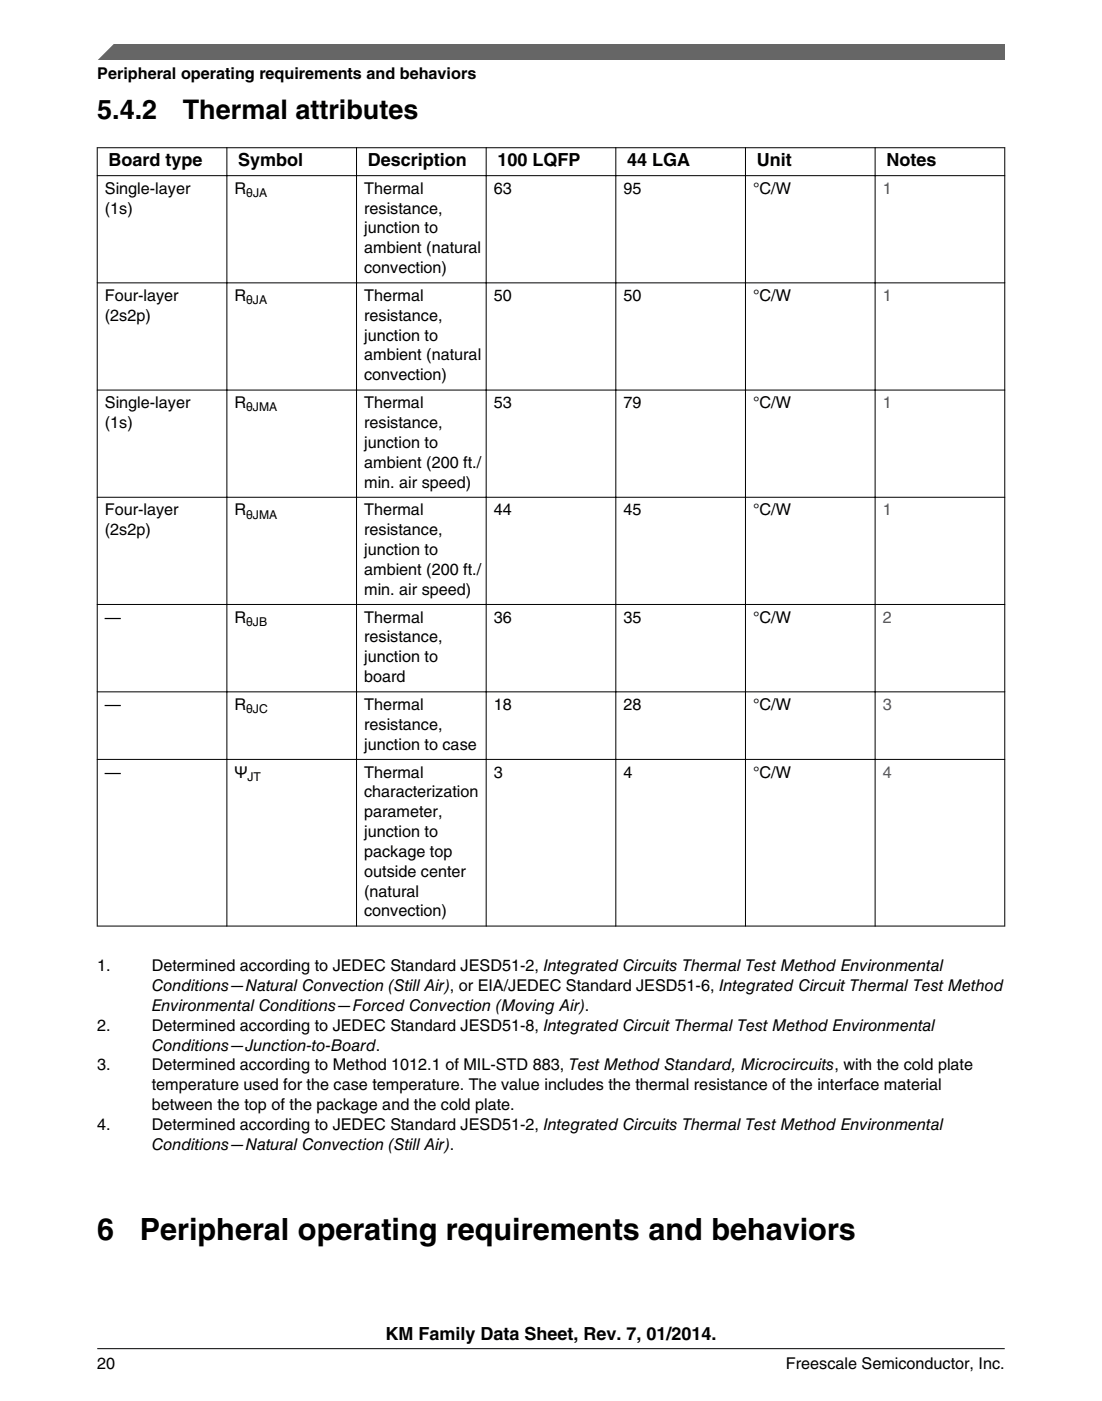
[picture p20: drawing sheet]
<svg xmlns="http://www.w3.org/2000/svg" width="216mm" height="274mm" viewBox="0 0 216 274" stroke-linecap="round" stroke-linejoin="round" font-family="sans-serif">
<defs><g id="words">
<g font-size="6">
<text x="19" y="242.7">6</text>
<text x="27.4" y="242.7">Peripheral operating requirements and behaviors</text>
</g>
<g font-size="5.3">
<text x="19" y="23.2">5.4.2</text>
<text x="35.8" y="23.2">Thermal attributes</text>
</g>
<g font-size="3.5">
<text x="21.3" y="32.6">Board type</text>
<text x="46.7" y="32.6">Symbol</text>
<text x="72.1" y="32.6">Description</text>
<text x="97.5" y="32.6">100 LQFP</text>
<text x="122.9" y="32.6">44 LGA</text>
<text x="148.3" y="32.6">Unit</text>
<text x="173.7" y="32.6">Notes</text>
<text x="75.5" y="262.3">KM Family Data Sheet, Rev. 7, 01/2014.</text>
</g>
<g font-size="3.2">
<text x="19.1" y="15.5">Peripheral operating requirements and behaviors</text>
<text x="20.5" y="38">Single-layer</text>
<text x="20.5" y="41.8">(1s)</text>
<text x="45.9" y="38">R</text>
<text x="71.3" y="38">Thermal</text>
<text x="71.3" y="41.8">resistance,</text>
<text x="96.7" y="38">63</text>
<text x="122.1" y="38">95</text>
<text x="147.5" y="38">°C/W</text>
<text x="71.3" y="45.7">junction to</text>
<text x="71.3" y="49.6">ambient (natural</text>
<text x="71.3" y="53.5">convection)</text>
<text x="20.5" y="58.9">Four-layer</text>
<text x="45.9" y="58.9">R</text>
<text x="71.3" y="58.9">Thermal</text>
<text x="96.7" y="58.9">50</text>
<text x="122.1" y="58.9">50</text>
<text x="147.5" y="58.9">°C/W</text>
<text x="20.5" y="62.8">(2s2p)</text>
<text x="71.3" y="62.8">resistance,</text>
<text x="71.3" y="66.7">junction to</text>
<text x="71.3" y="70.6">ambient (natural</text>
<text x="71.3" y="74.5">convection)</text>
<text x="20.5" y="79.9">Single-layer</text>
<text x="20.5" y="83.8">(1s)</text>
<text x="45.9" y="79.9">R</text>
<text x="71.3" y="79.9">Thermal</text>
<text x="71.3" y="83.8">resistance,</text>
<text x="96.7" y="79.9">53</text>
<text x="122.1" y="79.9">79</text>
<text x="147.5" y="79.9">°C/W</text>
<text x="71.3" y="87.7">junction to</text>
<text x="71.3" y="91.6">ambient (200 ft./</text>
<text x="71.3" y="95.5">min. air speed)</text>
<text x="20.5" y="100.9">Four-layer</text>
<text x="45.9" y="100.9">R</text>
<text x="71.3" y="100.9">Thermal</text>
<text x="96.7" y="100.9">44</text>
<text x="122.1" y="100.9">45</text>
<text x="147.5" y="100.9">°C/W</text>
<text x="20.5" y="104.8">(2s2p)</text>
<text x="71.3" y="104.8">resistance,</text>
<text x="71.3" y="108.7">junction to</text>
<text x="71.3" y="112.6">ambient (200 ft./</text>
<text x="71.3" y="116.4">min. air speed)</text>
<text x="20.5" y="121.9">—</text>
<text x="45.9" y="121.9">R</text>
<text x="71.3" y="121.9">Thermal</text>
<text x="71.3" y="125.8">resistance,</text>
<text x="96.7" y="121.9">36</text>
<text x="122.1" y="121.9">35</text>
<text x="147.5" y="121.9">°C/W</text>
<text x="71.3" y="129.7">junction to</text>
<text x="71.3" y="133.6">board</text>
<text x="20.5" y="139">—</text>
<text x="45.9" y="139">R</text>
<text x="71.4" y="139">Thermal</text>
<text x="71.4" y="142.9">resistance,</text>
<text x="96.8" y="139">18</text>
<text x="122.2" y="139">28</text>
<text x="147.6" y="139">°C/W</text>
<text x="71.4" y="146.8">junction to case</text>
<text x="20.5" y="152.3">—</text>
<text x="45.9" y="152.3">Ψ</text>
<text x="71.3" y="152.3">Thermal</text>
<text x="96.7" y="152.3">3</text>
<text x="122.1" y="152.3">4</text>
<text x="147.5" y="152.3">°C/W</text>
<text x="71.3" y="156.1">characterization</text>
<text x="71.3" y="160">parameter,</text>
<text x="71.3" y="163.9">junction to</text>
<text x="71.3" y="167.8">package top</text>
<text x="71.3" y="171.7">outside center</text>
<text x="71.3" y="175.5">(natural</text>
<text x="71.3" y="179.4">convection)</text>
<text x="19" y="190.2">1.</text>
<text x="29.7" y="190.2">Determined according to JEDEC Standard JESD51-2, Integrated Circuits Thermal Test Method Environmental</text>
<text x="29.7" y="194.1">Conditions—Natural Convection (Still Air), or EIA/JEDEC Standard JESD51-6, Integrated Circuit Thermal Test Method</text>
<text x="29.7" y="197.9">Environmental Conditions—Forced Convection (Moving Air).</text>
<text x="19.1" y="201.8">2.</text>
<text x="29.7" y="201.8">Determined according to JEDEC Standard JESD51-8, Integrated Circuit Thermal Test Method Environmental</text>
<text x="19" y="209.6">3.</text>
<text x="29.7" y="209.6">Determined according to Method 1012.1 of MIL-STD 883, Test Method Standard, Microcircuits, with the cold plate</text>
<text x="29.7" y="205.7">Conditions—Junction-to-Board.</text>
<text x="29.7" y="213.5">temperature used for the case temperature. The value includes the thermal resistance of the interface material</text>
<text x="19.1" y="221.2">4.</text>
<text x="29.7" y="217.3">between the top of the package and the cold plate.</text>
<text x="29.7" y="221.2">Determined according to JEDEC Standard JESD51-2, Integrated Circuits Thermal Test Method Environmental</text>
<text x="29.7" y="225.1">Conditions—Natural Convection (Still Air).</text>
<text x="19.1" y="268">20</text>
<text x="154" y="268">Freescale Semiconductor, Inc.</text>
</g>
<g font-size="3.2" fill="#00f">
<text x="172.9" y="38">1</text>
<text x="172.9" y="58.9">1</text>
<text x="172.9" y="79.9">1</text>
<text x="172.9" y="100.9">1</text>
<text x="172.9" y="121.9">2</text>
<text x="172.9" y="139">3</text>
<text x="172.9" y="152.3">4</text>
</g>
<g font-size="2.4">
<text x="48.2" y="38.6">θJA</text>
<text x="48.2" y="59.6">θJA</text>
<text x="48.2" y="80.6">θJMA</text>
<text x="48.2" y="101.6">θJMA</text>
<text x="48.2" y="122.6">θJB</text>
<text x="48.2" y="139.7">θJC</text>
<text x="48.5" y="152.9">JT</text>
</g>
</g></defs>
<g fill="none" stroke="#000" stroke-width=".2">
<path d="M19 28.9h177.9M19 34.4h177.9M19 28.8v152.6M44.4 28.8v152.6M69.8 28.8v152.6M95.2 28.8v152.6M120.6 28.8v152.6M146 28.8v152.6M171.4 28.8v152.6M196.8 28.8v152.6M19 55.4h177.9M19 76.4h177.9"/>
<path d="M19 97.4h177.9M19 118.4h177.9M19 135.5h177.9M19 148.7h177.9M19 181.3h177.9"/>
</g>
<path d="M19 11.7l5.7-3.1 172.2 .1v3z" fill="#666"/>
<path d="M22.5 8.6l-3.1 3.1" fill="none" stroke="#666" stroke-width=".28"/>
<path d="M19 264.1h177.8" fill="none" stroke="#000" stroke-width=".2"/>
<use href="#words"/>
</svg>
